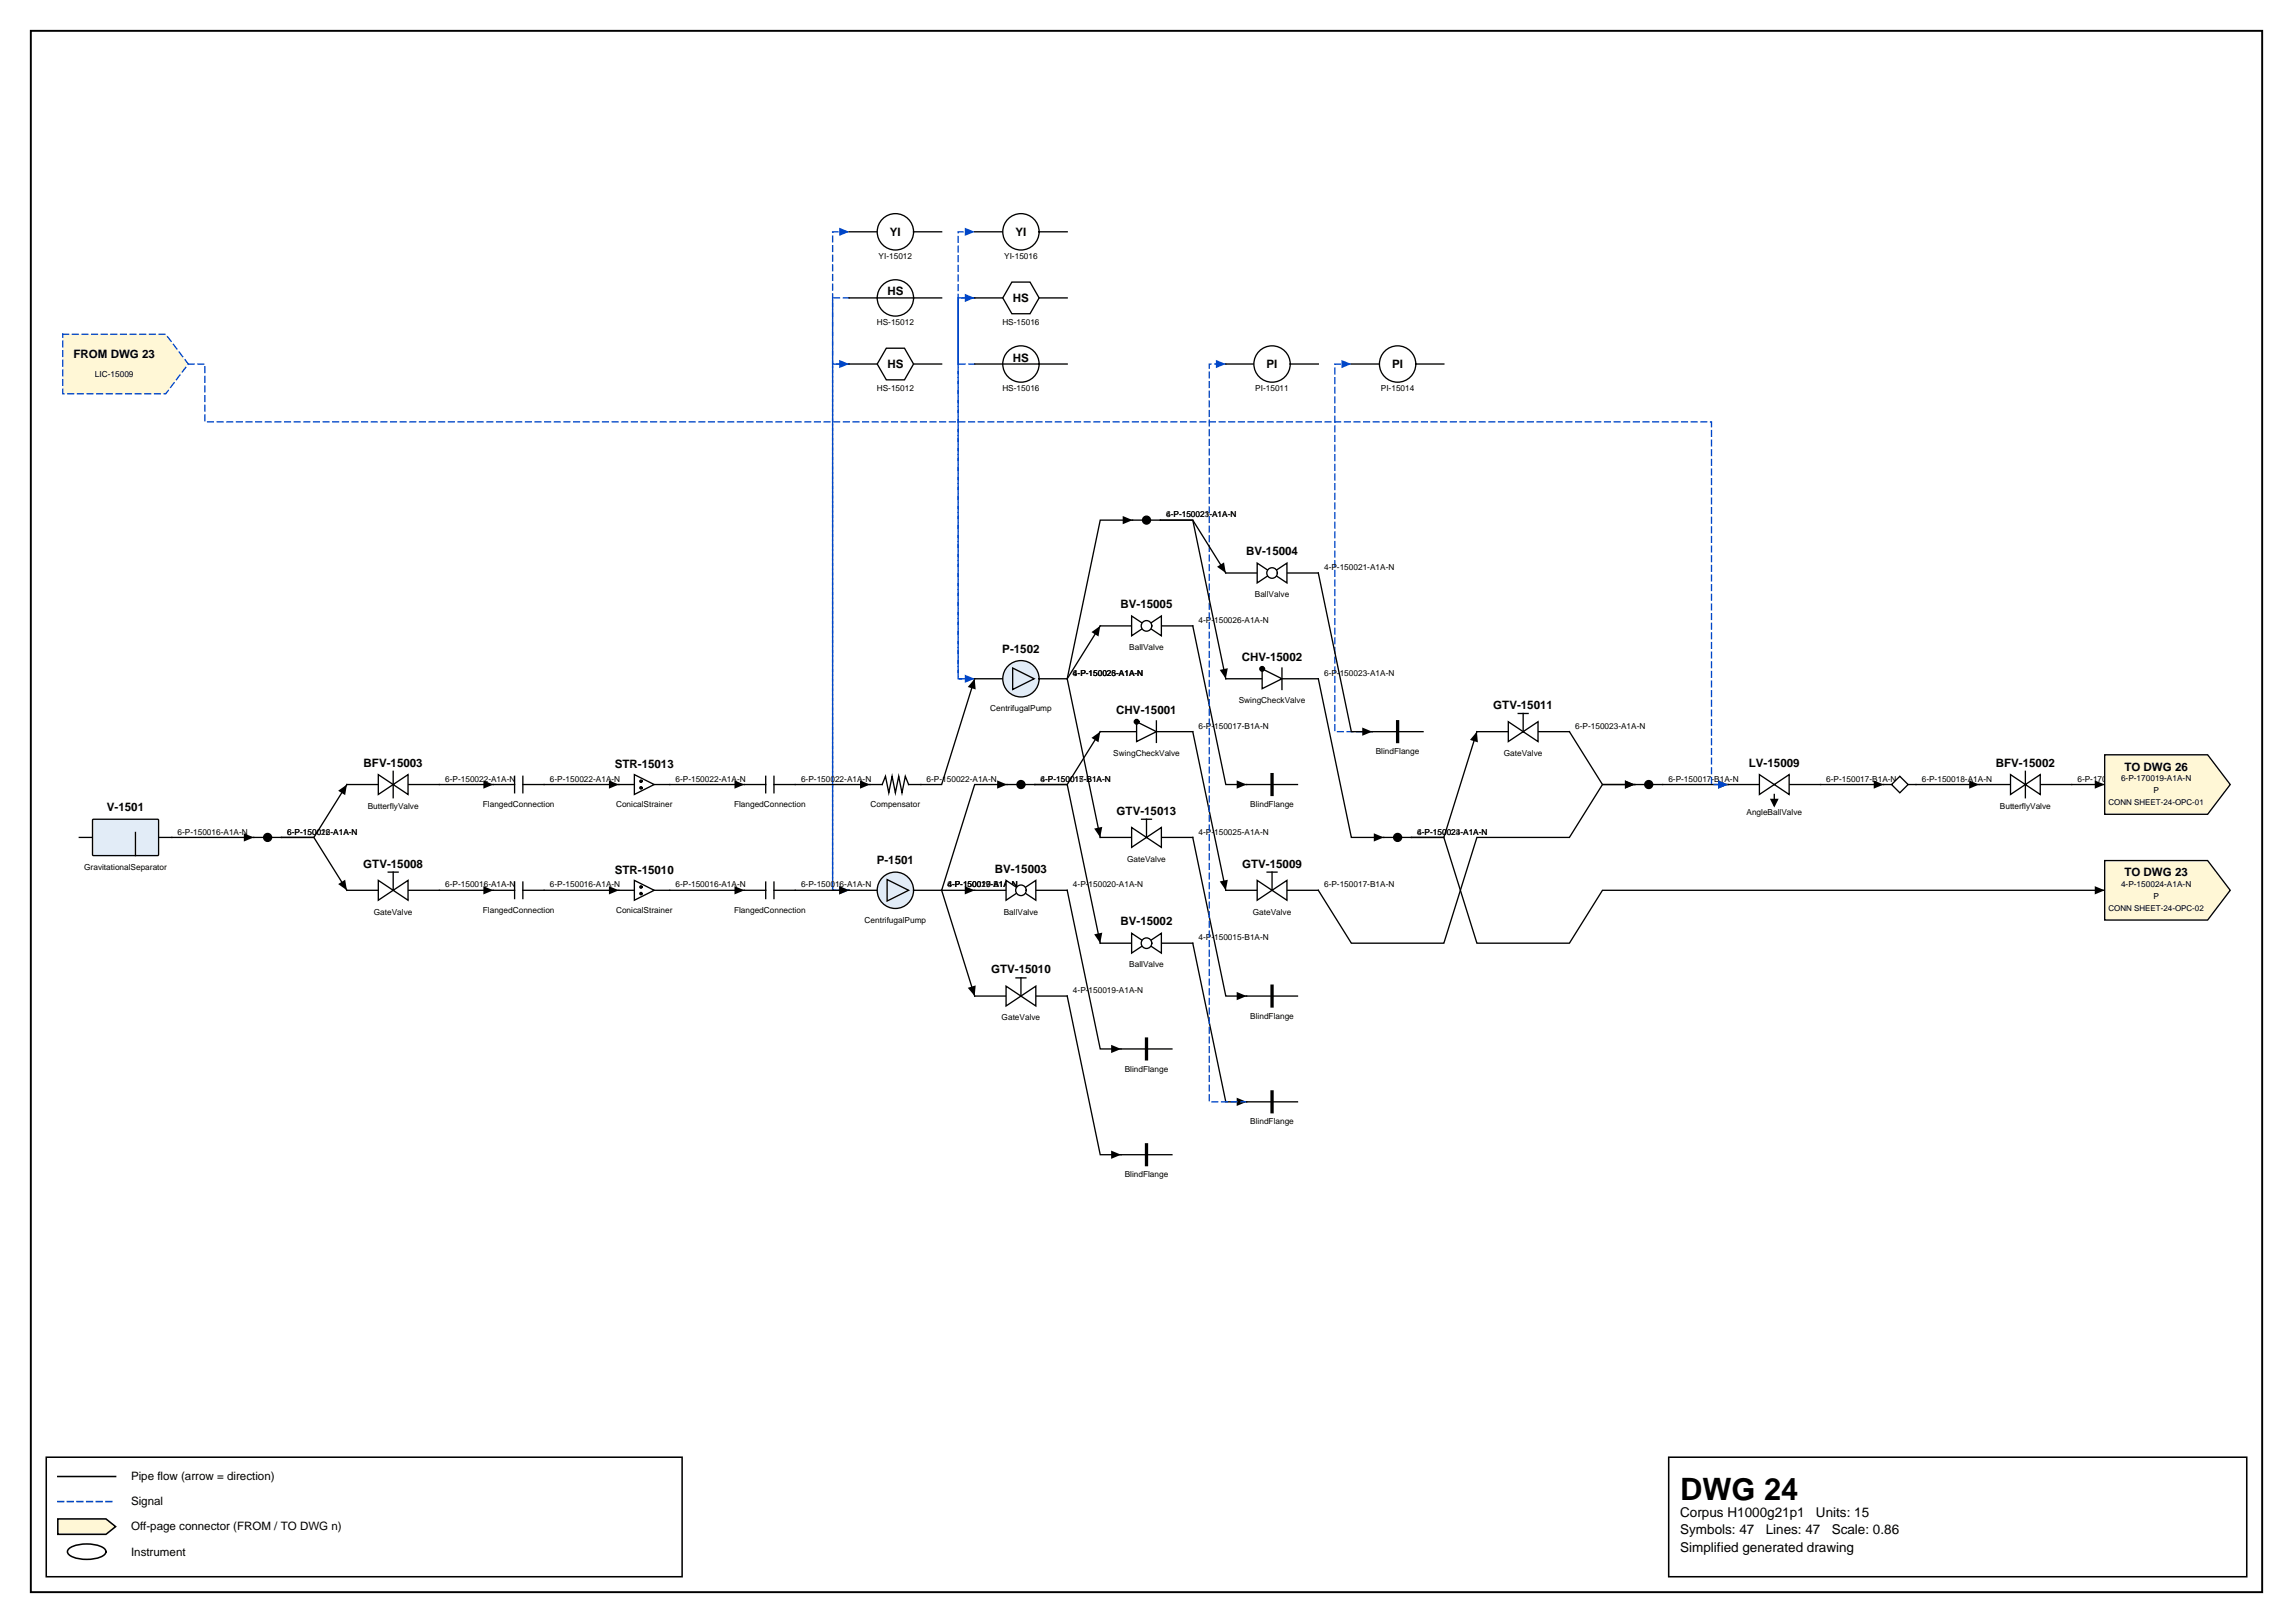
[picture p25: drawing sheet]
<svg xmlns="http://www.w3.org/2000/svg" width="420mm" height="297mm" viewBox="0 0 420 297" stroke-linecap="round" stroke-linejoin="round" font-family="sans-serif">
<defs><g id="words">
<text font-size="5.6" x="307.6" y="274.5">DWG 24</text>
<g font-size="2.5">
<text x="307.6" y="277.6">Corpus H1000g21p1</text>
<text x="307.6" y="280.8">Symbols: 47</text>
<text x="323.3" y="280.8">Lines: 47</text>
<text x="332.5" y="277.6">Units: 15</text>
<text x="335.3" y="280.8">Scale: 0.86</text>
<text x="307.6" y="284">Simplified generated drawing</text>
</g>
<g font-size="2.1">
<text x="162.9" y="43.2">YI</text>
<text x="185.9" y="43.2">YI</text>
<text x="162.5" y="54.1">HS</text>
<text x="185.4" y="55.3">HS</text>
<text x="13.4" y="65.5">FROM DWG 23</text>
<text x="162.5" y="67.4">HS</text>
<text x="185.4" y="66.2">HS</text>
<text x="231.9" y="67.4">PI</text>
<text x="254.9" y="67.4">PI</text>
<text x="228.1" y="101.6">BV-15004</text>
<text x="205.1" y="111.3">BV-15005</text>
<text x="183.5" y="119.5">P-1502</text>
<text x="227.4" y="121">CHV-15002</text>
<text x="204.4" y="130.7">CHV-15001</text>
<text x="273.4" y="129.7">GTV-15011</text>
<text x="66.6" y="140.3">BFV-15003</text>
<text x="112.5" y="140.6">STR-15013</text>
<text x="320.2" y="140.3">LV-15009</text>
<text x="365.4" y="140.3">BFV-15002</text>
<text x="388.9" y="141.1">TO DWG 26</text>
<text x="19.6" y="148.5">V-1501</text>
<text x="204.4" y="149.1">GTV-15013</text>
<text x="66.5" y="158.8">GTV-15008</text>
<text x="112.5" y="160">STR-15010</text>
<text x="160.5" y="158.2">P-1501</text>
<text x="182.1" y="159.7">BV-15003</text>
<text x="227.4" y="158.8">GTV-15009</text>
<text x="388.9" y="160.4">TO DWG 23</text>
<text x="205.1" y="169.4">BV-15002</text>
<text x="181.4" y="178.1">GTV-15010</text>
<text x="24" y="270.9">Pipe flow (arrow = direction)</text>
<text x="24" y="275.5">Signal</text>
<text x="24" y="280.1">Off-page connector (FROM / TO DWG n)</text>
<text x="24" y="284.7">Instrument</text>
</g>
<g font-size="1.5">
<text x="160.9" y="47.4">YI-15012</text>
<text x="183.8" y="47.4">YI-15016</text>
<text x="160.5" y="59.5">HS-15012</text>
<text x="183.5" y="59.5">HS-15016</text>
<text x="17.4" y="69">LIC-15009</text>
<text x="160.5" y="71.6">HS-15012</text>
<text x="183.5" y="71.6">HS-15016</text>
<text x="229.8" y="71.6">PI-15011</text>
<text x="252.8" y="71.6">PI-15014</text>
<text x="213.5" y="94.7">4-P-150021-A1A-N</text>
<text x="213.5" y="94.7">6-P-150023-A1A-N</text>
<text x="242.4" y="104.3">4-P-150021-A1A-N</text>
<text x="229.7" y="109.3">BallValve</text>
<text x="206.8" y="119">BallValve</text>
<text x="219.4" y="114">4-P-150026-A1A-N</text>
<text x="196.4" y="123.7">4-P-150026-A1A-N</text>
<text x="196.4" y="123.7">4-P-150025-A1A-N</text>
<text x="196.4" y="123.7">6-P-150023-A1A-N</text>
<text x="242.4" y="123.7">6-P-150023-A1A-N</text>
<text x="181.3" y="130.2">CentrifugalPump</text>
<text x="226.8" y="128.7">SwingCheckValve</text>
<text x="219.4" y="133.4">6-P-150017-B1A-N</text>
<text x="288.4" y="133.4">6-P-150023-A1A-N</text>
<text x="81.5" y="143.1">6-P-150022-A1A-N</text>
<text x="100.7" y="143.1">6-P-150022-A1A-N</text>
<text x="123.7" y="143.1">6-P-150022-A1A-N</text>
<text x="146.7" y="143.1">6-P-150022-A1A-N</text>
<text x="169.6" y="143.1">6-P-150022-A1A-N</text>
<text x="190.5" y="143.1">6-P-150017-B1A-N</text>
<text x="190.5" y="143.1">4-P-150015-B1A-N</text>
<text x="203.8" y="138.3">SwingCheckValve</text>
<text x="251.9" y="138">BlindFlange</text>
<text x="275.3" y="138.3">GateValve</text>
<text x="305.4" y="143.1">6-P-150017-B1A-N</text>
<text x="334.4" y="143.1">6-P-150017-B1A-N</text>
<text x="351.8" y="143.1">6-P-150018-A1A-N</text>
<text x="380.3" y="143.1">6-P-170019-A1A-N</text>
<text x="388.3" y="143">6-P-170019-A1A-N</text>
<text x="67.3" y="148">ButterflyValve</text>
<text x="88.4" y="147.7">FlangedConnection</text>
<text x="112.8" y="147.7">ConicalStrainer</text>
<text x="134.4" y="147.7">FlangedConnection</text>
<text x="159.4" y="147.7">Compensator</text>
<text x="228.9" y="147.7">BlindFlange</text>
<text x="319.8" y="149.2">AngleBallValve</text>
<text x="366.1" y="148">ButterflyValve</text>
<text x="386" y="147.4">CONN SHEET-24-OPC-01</text>
<text x="394.2" y="145.2">P</text>
<text x="32.5" y="152.7">6-P-150016-A1A-N</text>
<text x="52.6" y="152.7">6-P-150022-A1A-N</text>
<text x="52.6" y="152.7">6-P-150016-A1A-N</text>
<text x="219.4" y="152.7">4-P-150025-A1A-N</text>
<text x="259.5" y="152.7">4-P-150024-A1A-N</text>
<text x="259.5" y="152.7">6-P-150023-A1A-N</text>
<text x="15.4" y="159.2">GravitationalSeparator</text>
<text x="206.4" y="157.7">GateValve</text>
<text x="68.5" y="167.4">GateValve</text>
<text x="81.5" y="162.4">6-P-150016-A1A-N</text>
<text x="88.4" y="167.1">FlangedConnection</text>
<text x="100.7" y="162.4">6-P-150016-A1A-N</text>
<text x="112.8" y="167.1">ConicalStrainer</text>
<text x="123.7" y="162.4">6-P-150016-A1A-N</text>
<text x="134.4" y="167.1">FlangedConnection</text>
<text x="146.7" y="162.4">6-P-150016-A1A-N</text>
<text x="173.5" y="162.4">4-P-150019-A1A-N</text>
<text x="173.5" y="162.4">6-P-150017-B1A-N</text>
<text x="173.5" y="162.4">4-P-150020-A1A-N</text>
<text x="183.8" y="167.4">BallValve</text>
<text x="196.4" y="162.4">4-P-150020-A1A-N</text>
<text x="229.4" y="167.4">GateValve</text>
<text x="242.4" y="162.4">6-P-150017-B1A-N</text>
<text x="386" y="166.7">CONN SHEET-24-OPC-02</text>
<text x="388.3" y="162.4">4-P-150024-A1A-N</text>
<text x="394.2" y="164.6">P</text>
<text x="158.3" y="168.9">CentrifugalPump</text>
<text x="219.4" y="172.1">4-P-150015-B1A-N</text>
<text x="206.8" y="177.1">BallValve</text>
<text x="196.4" y="181.8">4-P-150019-A1A-N</text>
<text x="183.4" y="186.7">GateValve</text>
<text x="228.9" y="186.4">BlindFlange</text>
<text x="205.9" y="196.1">BlindFlange</text>
<text x="228.9" y="205.8">BlindFlange</text>
<text x="205.9" y="215.5">BlindFlange</text>
</g>
</g></defs>
<path d="M5.6 5.6h408.6v285.8h-408.6z" fill="none" stroke="#000" stroke-width=".35"/>
<path d="M8.5 266.7h116.4v21.9h-116.4zM10.6 270.2h10.6M305.5 266.7h105.8v21.9h-105.8z" fill="none" stroke="#000" stroke-width=".28"/>
<path d="M10.6 274.8h10.6" fill="none" stroke="#0046c8" stroke-width=".28" stroke-dasharray="1.1 .7"/>
<path d="M10.6 278h8.8l1.8 1.4-1.8 1.4h-8.8z" fill="#fff7d6" stroke="#000" stroke-width=".28"/>
<path d="M12.7 283.4a6.7 6.7 0 0 1 6.3 0 .72 .72 0 0 1 0 1.2 6.7 6.7 0 0 1-6.3 0 .72 .72 0 0 1 0-1.2z" fill="none" stroke="#000" stroke-width=".28"/>
<path d="M218.4 114.6l6 29h3.8M201.4 133.9l-6 9.7h-5.9h5.9l6 29M218.4 133.9l6 29M270.4 133.9l-6.1 19.4h-5.9h5.9l6.1 19.3h16.9l6.1-9.7h91.9M63.5 143.6l-6 9.7h-6h6l6 9.6M99.6 143.6h13.7M99.6 162.9h13.7M195.4 182.3l6 29h3.8" fill="none" stroke="#000" stroke-width=".24"/>
<path d="M199.8 135l1.6-1.1-.3 1.9zM270.4 133.9l.2 2-1.5-.5zM61.9 144.7l1.6-1.1-.3 1.9zM111.5 142.8l1.8 .8-1.8 .7zM226.4 142.8l1.8 .8-1.8 .7zM61.9 161.8l1.3-.8 .3 1.9zM111.5 162.2l1.8 .7-1.8 .8zM200.3 171l1.5-.3-.4 1.9zM223.3 161.3l1.5-.3-.4 1.9zM383.5 162.2l1.8 .7-1.8 .8zM203.4 210.6l1.8 .7-1.8 .8z" fill="#000"/>
<path d="M251.2 133.9h-6.8v-67.3h3" fill="none" stroke="#0046c8" stroke-width=".24" stroke-dasharray="1.1 .7"/>
<path d="M245.6 65.9l1.8 .7-1.8 .8z" fill="#0046c8"/>
<path d="M241.4 104.9l6 29h3.8M80.5 143.6h9.8M218.4 153.3l6 29h3.8M350.8 143.6h11.5" fill="none" stroke="#000" stroke-width=".24"/>
<path d="M249.4 133.1l1.8 .8-1.8 .8zM88.5 142.8l1.8 .8-1.8 .7zM360.5 142.8l1.8 .8-1.8 .7zM226.4 181.5l1.8 .8-1.8 .8z" fill="#000"/>
<path d="M178.4 66.6h-3v-12.1h3" fill="none" stroke="#0046c8" stroke-width=".24" stroke-dasharray="1.1 .7"/>
<path d="M176.6 53.8l1.8 .7-1.8 .8z" fill="#0046c8"/>
<path d="M195.4 162.9l6 29.1h3.8M218.4 172.6l6 29.1h3.8" fill="none" stroke="#000" stroke-width=".24"/>
<path d="M203.4 191.2l1.8 .8-1.8 .7zM226.4 200.9l1.8 .8-1.8 .7z" fill="#000"/>
<path d="M155.5 66.6h-3.1v96.3h3.1" fill="none" stroke="#0046c8" stroke-width=".24" stroke-dasharray="1.1 .7"/>
<path d="M153.6 162.2l1.9 .7-1.9 .8z" fill="#0046c8"/>
<path d="M178.4 124.2l-6 19.4h-3.8M379.3 143.6h6M122.6 162.9h13.7" fill="none" stroke="#000" stroke-width=".24"/>
<path d="M178.4 124.2l.2 2-1.4-.5zM383.5 142.8l1.8 .8-1.8 .7zM134.5 162.2l1.8 .7-1.8 .8z" fill="#000"/>
<path d="M155.5 54.5h-3.1v12.1h3.1" fill="none" stroke="#0046c8" stroke-width=".24" stroke-dasharray="1.1 .7"/>
<path d="M153.6 65.9l1.9 .7-1.9 .8z" fill="#0046c8"/>
<path d="M178.4 54.5h-3v69.7h3" fill="none" stroke="#0046c8" stroke-width=".24" stroke-dasharray="1.1 .7"/>
<path d="M176.6 123.5l1.8 .7-1.8 .8z" fill="#0046c8"/>
<path d="M228.2 201.7h-6.8v-135.1h3" fill="none" stroke="#0046c8" stroke-width=".24" stroke-dasharray="1.1 .7"/>
<path d="M222.6 65.9l1.8 .7-1.8 .8z" fill="#0046c8"/>
<path d="M304.4 143.6h12" fill="none" stroke="#000" stroke-width=".24"/>
<path d="M314.6 142.8l1.8 .8-1.8 .7z" fill="#000"/>
<path d="M34.5 66.6h3v10.6h275.8v66.4h3.1" fill="none" stroke="#0046c8" stroke-width=".24" stroke-dasharray="1.1 .7"/>
<path d="M314.6 142.8l1.8 .8-1.8 .7z" fill="#0046c8"/>
<path d="M31.5 153.3h15M184.4 143.6h-6l-6 19.3M172.4 162.9l6 19.4M172.4 162.9h6" fill="none" stroke="#000" stroke-width=".24"/>
<path d="M44.6 152.5l1.9 .8-1.9 .7zM182.6 142.8l1.8 .8-1.8 .7zM176.6 162.2l1.8 .7-1.8 .8zM177.2 180.8l1.4-.5-.2 2z" fill="#000"/>
<path d="M155.5 162.9h-3.1v-120.5h3.1" fill="none" stroke="#0046c8" stroke-width=".24" stroke-dasharray="1.1 .7"/>
<path d="M153.6 41.7l1.9 .7-1.9 .8z" fill="#0046c8"/>
<path d="M201.4 114.6l-6 9.6 6 29.1M333.3 143.6h11.6M80.5 162.9h9.8M145.6 162.9h9.9" fill="none" stroke="#000" stroke-width=".24"/>
<path d="M199.8 115.7l1.6-1.1-.3 1.9zM200.3 151.6l1.5-.3-.4 2zM343 142.8l1.9 .8-1.9 .7zM88.5 162.2l1.8 .7-1.8 .8zM153.6 162.2l1.9 .7-1.9 .8z" fill="#000"/>
<path d="M178.4 124.2h-3v-81.8h3" fill="none" stroke="#0046c8" stroke-width=".24" stroke-dasharray="1.1 .7"/>
<path d="M176.6 41.7l1.8 .7-1.8 .8z" fill="#0046c8"/>
<path d="M207.4 95.2h-6l-6 29M224.4 104.9l-6-9.7h-6h6l6 29M241.4 124.2l6 29.1h11M287.3 133.9l6.1 9.7h5.9h-5.9l-6.1 9.7h-16.9l-6.1 19.3h-16.9l-6-9.7M46.5 153.3h5M90.3 143.6h3.9M94.2 142.1v3M95.7 143.6h3.9M95.7 142.1v3M122.6 143.6h13.7M145.6 143.6h13.7" fill="none" stroke="#000" stroke-width=".24"/>
<path d="M205.5 94.4l1.9 .8-1.9 .7zM222.8 103.7l1.3-.8 .3 2zM223.3 122.6l1.5-.3-.4 1.9zM134.5 142.8l1.8 .8-1.8 .7zM157.5 142.8l1.8 .8-1.8 .7zM251.5 152.5l1.8 .8-1.8 .7zM297.5 142.8l1.8 .8-1.8 .7z" fill="#000"/>
<g fill="#000" stroke="#000" stroke-width=".24">
<circle cx="49" cy="153.3" r=".73"/>
<circle cx="255.9" cy="153.3" r=".73"/>
</g>
<path d="M385.3 157.5h18.9l4.1 5.4-4.1 5.5h-18.9z" fill="#fff7d6" stroke="#000" stroke-width=".24"/>
<path d="M178.4 182.3h5.8M189.6 182.3h5.8" fill="none" stroke="#000" stroke-width=".24"/>
<path d="M184.2 180.5l5.4 3.6v-3.6l-5.4 3.6z" fill="#fff" stroke="#000" stroke-width=".24"/>
<path d="M201.4 133.9h6.7M211.7 133.9h6.7M90.3 162.9h3.9M94.2 161.4v3.1M95.7 162.9h3.9M95.7 161.4v3.1M186 179h1.8M186.9 179v3.3" fill="none" stroke="#000" stroke-width=".24"/>
<path d="M208.1 132.1l3.6 1.8-3.6 1.8z" fill="#fff" stroke="#000" stroke-width=".24"/>
<path d="M201.4 114.6h5.8M212.6 114.6h5.8M211.7 131.9v4" fill="none" stroke="#000" stroke-width=".24"/>
<circle cx="208.1" cy="132.1" r=".42" fill="#000" stroke="#000" stroke-width=".24"/>
<g fill="#fff" stroke="#000" stroke-width=".24">
<path d="M207.2 112.7l5.4 3.7v-3.7l-5.4 3.7z"/>
<circle cx="209.9" cy="114.5" r=".97"/>
</g>
<path d="M251.2 133.9h9.3M184.4 143.6h5.1M201.4 153.3h5.8M212.6 153.3h5.8" fill="none" stroke="#000" stroke-width=".24"/>
<circle cx="186.9" cy="143.6" r=".73" fill="#000" stroke="#000" stroke-width=".24"/>
<path d="M255.9 132.1v3.6" fill="none" stroke="#000" stroke-width=".6"/>
<path d="M207.2 151.4l5.4 3.7v-3.7l-5.4 3.7z" fill="#fff" stroke="#000" stroke-width=".24"/>
<path d="M209 149.9h1.8M209.9 149.9v3.4M344.9 143.6h1.4M349.3 143.6h1.5" fill="none" stroke="#000" stroke-width=".24"/>
<path d="M346.3 143.6l1.5-1.5 1.5 1.5-1.5 1.5z" fill="#fff" stroke="#000" stroke-width=".24"/>
<path d="M63.5 143.6h5.8M74.7 143.6h5.8" fill="none" stroke="#000" stroke-width=".24"/>
<path d="M69.3 141.8l5.4 3.6v-3.6l-5.4 3.6z" fill="#fff" stroke="#000" stroke-width=".24"/>
<path d="M224.4 104.9h5.8M235.6 104.9h5.8M72 141.2v4.8" fill="none" stroke="#000" stroke-width=".24"/>
<g fill="#fff" stroke="#000" stroke-width=".24">
<path d="M230.2 103.1l5.4 3.6v-3.6l-5.4 3.6z"/>
<circle cx="232.9" cy="104.9" r=".97"/>
</g>
<path d="M178.4 66.6h5.2M190.2 66.6h5.2M228.2 182.3h9.3" fill="none" stroke="#000" stroke-width=".24"/>
<path d="M232.9 180.5v3.6" fill="none" stroke="#000" stroke-width=".6"/>
<circle cx="186.9" cy="66.6" r="3.3" fill="#fff" stroke="#000" stroke-width=".24"/>
<path d="M183.6 66.6h6.6M201.4 172.6h5.8M212.6 172.6h5.8" fill="none" stroke="#000" stroke-width=".24"/>
<g fill="#fff" stroke="#000" stroke-width=".24">
<path d="M207.2 170.8l5.4 3.6v-3.6l-5.4 3.6z"/>
<circle cx="209.9" cy="172.6" r=".97"/>
</g>
<path d="M178.4 162.9h5.8M189.6 162.9h5.8" fill="none" stroke="#000" stroke-width=".24"/>
<g fill="#fff" stroke="#000" stroke-width=".24">
<path d="M184.2 161.1l5.4 3.7v-3.7l-5.4 3.7z"/>
<circle cx="186.9" cy="162.9" r=".97"/>
</g>
<path d="M155.5 66.6h5.1M167.3 66.6h5.1" fill="none" stroke="#000" stroke-width=".24"/>
<path d="M162.3 63.7h3.3l1.7 2.9-1.7 2.9h-3.3l-1.7-2.9z" fill="#fff" stroke="#000" stroke-width=".24"/>
<path d="M159.3 143.6h2.2l.6-1.5 .6 3 .6-3 .6 3 .6-3 .6 3 .6-3 .6 1.5h2.3M362.3 143.6h5.8M373.5 143.6h5.8" fill="none" stroke="#000" stroke-width=".24"/>
<path d="M368.1 141.8l5.4 3.6v-3.6l-5.4 3.6z" fill="#fff" stroke="#000" stroke-width=".24"/>
<path d="M370.8 141.2v4.8M113.3 162.9h2.8M119.8 162.9h2.8" fill="none" stroke="#000" stroke-width=".24"/>
<path d="M116.1 161.1l3.7 1.8-3.7 1.9z" fill="#fff" stroke="#000" stroke-width=".24"/>
<g fill="#000" stroke="#000" stroke-width=".24">
<circle cx="117.4" cy="163.5" r=".21"/>
<circle cx="117.4" cy="162.3" r=".21"/>
</g>
<path d="M155.5 54.5h5.1M167.3 54.5h5.1M205.2 192h9.4" fill="none" stroke="#000" stroke-width=".24"/>
<path d="M209.9 190.2v3.6" fill="none" stroke="#000" stroke-width=".6"/>
<circle cx="163.9" cy="54.5" r="3.3" fill="#fff" stroke="#000" stroke-width=".24"/>
<path d="M160.6 54.5h6.7M178.4 54.5h5.2M190.2 54.5h5.2" fill="none" stroke="#000" stroke-width=".24"/>
<path d="M185.3 51.6h3.3l1.6 2.9-1.6 2.9h-3.3l-1.7-2.9z" fill="#fff" stroke="#000" stroke-width=".24"/>
<path d="M224.4 66.6h5.2M236.2 66.6h5.2M228.2 201.7h9.3" fill="none" stroke="#000" stroke-width=".24"/>
<path d="M232.9 199.8v3.7" fill="none" stroke="#000" stroke-width=".6"/>
<circle cx="232.9" cy="66.6" r="3.3" fill="#fff" stroke="#000" stroke-width=".24"/>
<path d="M155.5 42.4h5.1M167.3 42.4h5.1M299.3 143.6h5.1" fill="none" stroke="#000" stroke-width=".24"/>
<circle cx="301.8" cy="143.6" r=".73" fill="#000" stroke="#000" stroke-width=".24"/>
<circle cx="163.9" cy="42.4" r="3.3" fill="#fff" stroke="#000" stroke-width=".24"/>
<path d="M11.5 61.2h18.8l4.2 5.4-4.2 5.5h-18.8z" fill="#fff7d6" stroke="#0046c8" stroke-width=".24" stroke-dasharray="1.1 .7"/>
<path d="M14.5 153.3h2.4M29 153.3h2.5M205.2 211.3h9.4" fill="none" stroke="#000" stroke-width=".24"/>
<path d="M209.9 209.5v3.6" fill="none" stroke="#000" stroke-width=".6"/>
<path d="M17 150h12v6.5h-12z" fill="#e2ecf7" stroke="#000" stroke-width=".24"/>
<path d="M24.8 152.4v4.2M155.5 162.9h5.1M167.3 162.9h5.1" fill="none" stroke="#000" stroke-width=".24"/>
<circle cx="163.9" cy="162.9" r="3.3" fill="#e2ecf7" stroke="#000" stroke-width=".24"/>
<path d="M247.4 66.6h5.2M259.2 66.6h5.1M136.3 162.9h3.9M140.2 161.4v3.1M141.7 162.9h3.9M141.7 161.4v3.1M162.4 161l3.9 1.9-3.9 2z" fill="none" stroke="#000" stroke-width=".24"/>
<circle cx="255.9" cy="66.6" r="3.3" fill="#fff" stroke="#000" stroke-width=".24"/>
<path d="M316.4 143.6h5.7M327.6 143.6h5.7" fill="none" stroke="#000" stroke-width=".24"/>
<path d="M322.1 141.8l5.5 3.6v-3.6l-5.5 3.6z" fill="#fff" stroke="#000" stroke-width=".24"/>
<path d="M324.8 145.4v1.2M63.5 162.9h5.8M74.7 162.9h5.8" fill="none" stroke="#000" stroke-width=".24"/>
<path d="M324.2 146.3h1.2l-.6 1.2z" fill="#000" stroke="#000" stroke-width=".24"/>
<path d="M69.3 161.1l5.4 3.7v-3.7l-5.4 3.7z" fill="#fff" stroke="#000" stroke-width=".24"/>
<path d="M178.4 42.4h5.2M190.2 42.4h5.2M71.1 159.6h1.8M72 159.6v3.3" fill="none" stroke="#000" stroke-width=".24"/>
<circle cx="186.9" cy="42.4" r="3.3" fill="#fff" stroke="#000" stroke-width=".24"/>
<path d="M178.4 124.2h5.2M190.2 124.2h5.2" fill="none" stroke="#000" stroke-width=".24"/>
<circle cx="186.9" cy="124.2" r="3.3" fill="#e2ecf7" stroke="#000" stroke-width=".24"/>
<path d="M185.4 122.3l3.9 1.9-3.9 2zM113.3 143.6h2.8M119.8 143.6h2.8" fill="none" stroke="#000" stroke-width=".24"/>
<path d="M116.1 141.8l3.7 1.8-3.7 1.8z" fill="#fff" stroke="#000" stroke-width=".24"/>
<g fill="#000" stroke="#000" stroke-width=".24">
<circle cx="117.4" cy="144.2" r=".21"/>
<circle cx="117.4" cy="143" r=".21"/>
</g>
<path d="M270.4 133.9h5.7M281.6 133.9h5.7" fill="none" stroke="#000" stroke-width=".24"/>
<path d="M276.1 132.1l5.5 3.6v-3.6l-5.5 3.6z" fill="#fff" stroke="#000" stroke-width=".24"/>
<path d="M278 130.6h1.8M278.9 130.6v3.3M228.2 143.6h9.3" fill="none" stroke="#000" stroke-width=".24"/>
<path d="M232.9 141.8v3.6" fill="none" stroke="#000" stroke-width=".6"/>
<path d="M385.3 138.1h18.9l4.1 5.5-4.1 5.4h-18.9z" fill="#fff7d6" stroke="#000" stroke-width=".24"/>
<path d="M224.4 162.9h5.8M235.6 162.9h5.8" fill="none" stroke="#000" stroke-width=".24"/>
<path d="M230.2 161.1l5.4 3.7v-3.7l-5.4 3.7z" fill="#fff" stroke="#000" stroke-width=".24"/>
<path d="M207.4 95.2h5M224.4 124.2h6.7M234.7 124.2h6.7M136.3 143.6h3.9M140.2 142.1v3M141.7 143.6h3.9M141.7 142.1v3M232 159.6h1.8M232.9 159.6v3.3" fill="none" stroke="#000" stroke-width=".24"/>
<circle cx="209.9" cy="95.2" r=".73" fill="#000" stroke="#000" stroke-width=".24"/>
<path d="M231.1 122.4l3.6 1.8-3.6 1.8z" fill="#fff" stroke="#000" stroke-width=".24"/>
<path d="M234.7 122.3v3.9" fill="none" stroke="#000" stroke-width=".24"/>
<circle cx="231.1" cy="122.4" r=".42" fill="#000" stroke="#000" stroke-width=".24"/>
<use href="#words"/>
</svg>
